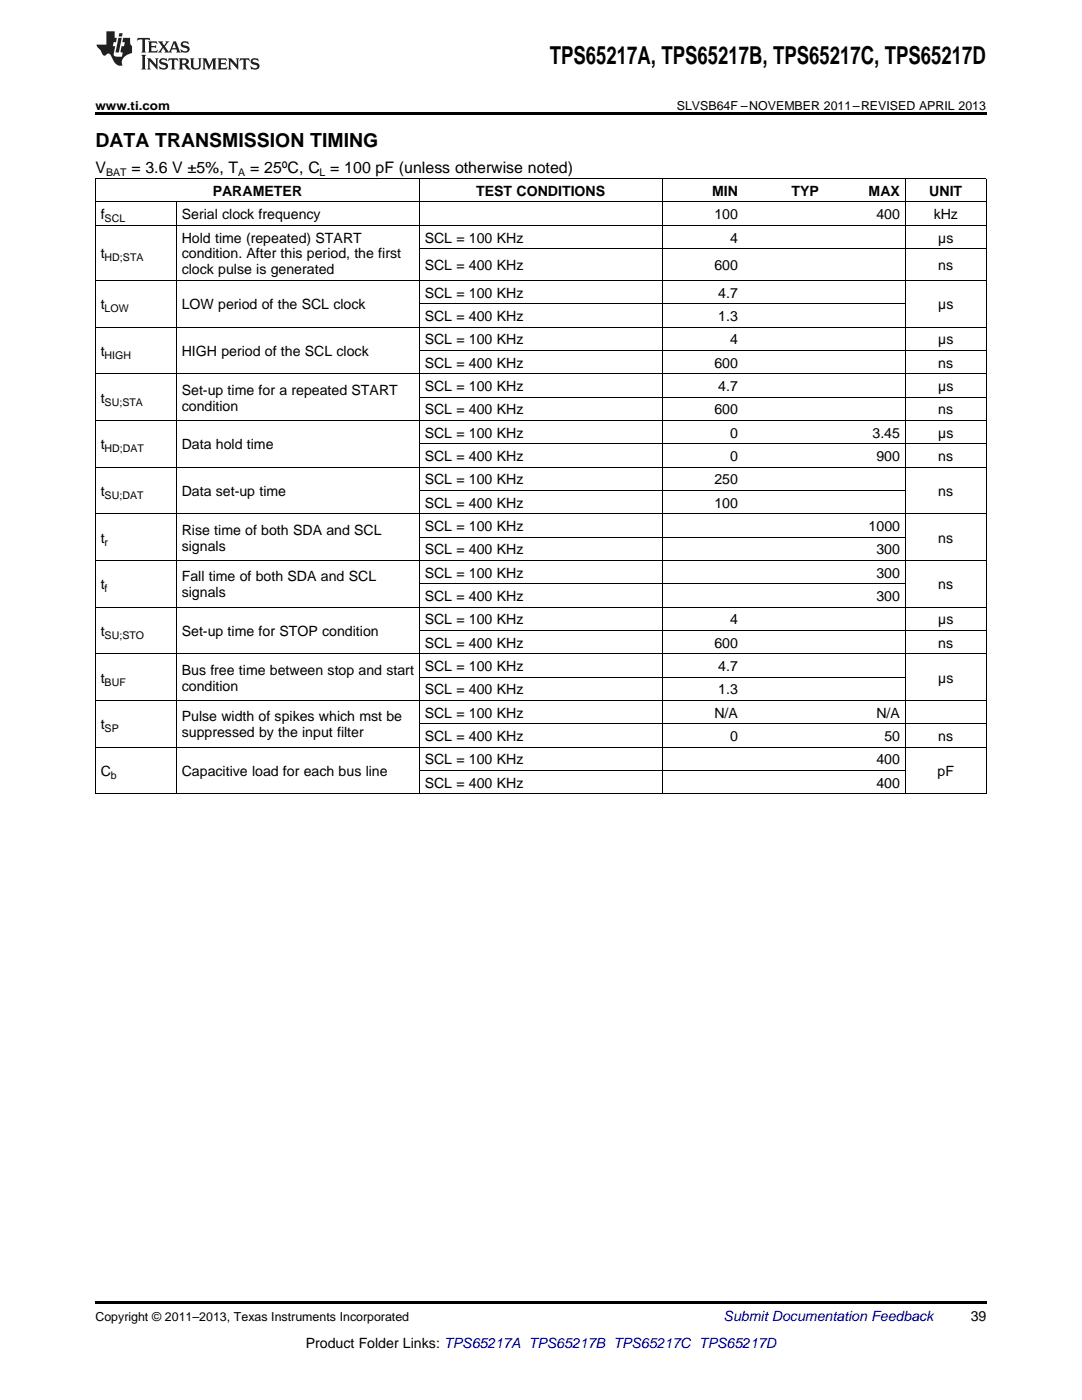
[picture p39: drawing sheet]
<svg xmlns="http://www.w3.org/2000/svg" width="216mm" height="279mm" viewBox="0 0 216 279" stroke-linecap="round" stroke-linejoin="round" font-family="sans-serif">
<defs><g id="words">
<text font-size="4.9" x="109.7" y="12.8">TPS65217A, TPS65217B, TPS65217C, TPS65217D</text>
<text font-size="3.9" x="19" y="29.3">DATA TRANSMISSION TIMING</text>
<g font-size="3.2">
<text x="19" y="34.4">V</text>
<text x="26.2" y="34.4">= 3.6 V ±5%, T</text>
<text x="49.9" y="34.4">= 25ºC, C = 100 pF (unless otherwise noted)</text>
</g>
<g font-size="2.8">
<text x="42.4" y="39.1">PARAMETER</text>
<text x="95" y="39.1">TEST CONDITIONS</text>
<text x="142.1" y="39.1">MIN</text>
<text x="157.9" y="39.1">TYP</text>
<text x="173.3" y="39.1">MAX</text>
<text x="185.4" y="39.1">UNIT</text>
<text x="20.1" y="43.7">f</text>
<text x="36.3" y="43.7">Serial clock frequency</text>
<text x="142.6" y="43.7">100</text>
<text x="174.9" y="43.7">400</text>
<text x="186.3" y="43.7">kHz</text>
<text x="20.1" y="51.6">t</text>
<text x="36.3" y="48.4">Hold time (repeated) START</text>
<text x="36.3" y="51.6">condition. After this period, the first</text>
<text x="84.7" y="48.4">SCL = 100 KHz</text>
<text x="84.7" y="53.9">SCL = 400 KHz</text>
<text x="142.6" y="53.9">600</text>
<text x="145.7" y="48.4">4</text>
<text x="187.2" y="48.4">µs</text>
<text x="187.2" y="53.9">ns</text>
<text x="36.3" y="54.8">clock pulse is generated</text>
<text x="84.7" y="59.4">SCL = 100 KHz</text>
<text x="143.3" y="59.4">4.7</text>
<text x="20.1" y="61.7">t</text>
<text x="36.3" y="61.7">LOW period of the SCL clock</text>
<text x="84.7" y="64.1">SCL = 400 KHz</text>
<text x="143.3" y="64.1">1.3</text>
<text x="187.2" y="61.7">µs</text>
<text x="20.1" y="71">t</text>
<text x="36.3" y="71">HIGH period of the SCL clock</text>
<text x="84.7" y="68.7">SCL = 100 KHz</text>
<text x="145.7" y="68.7">4</text>
<text x="187.2" y="68.7">µs</text>
<text x="84.7" y="73.4">SCL = 400 KHz</text>
<text x="142.6" y="73.4">600</text>
<text x="187.2" y="73.4">ns</text>
<text x="20.1" y="80.4">t</text>
<text x="36.3" y="78.8">Set-up time for a repeated START</text>
<text x="36.3" y="82">condition</text>
<text x="84.7" y="78">SCL = 100 KHz</text>
<text x="84.7" y="82.7">SCL = 400 KHz</text>
<text x="142.6" y="82.7">600</text>
<text x="143.3" y="78">4.7</text>
<text x="187.2" y="78">µs</text>
<text x="187.2" y="82.7">ns</text>
<text x="20.1" y="89.7">t</text>
<text x="36.3" y="89.7">Data hold time</text>
<text x="84.7" y="87.3">SCL = 100 KHz</text>
<text x="145.7" y="87.3">0</text>
<text x="174.1" y="87.3">3.45</text>
<text x="187.2" y="87.3">µs</text>
<text x="84.7" y="92">SCL = 400 KHz</text>
<text x="145.7" y="92">0</text>
<text x="174.9" y="92">900</text>
<text x="187.2" y="92">ns</text>
<text x="20.1" y="99">t</text>
<text x="36.3" y="99">Data set-up time</text>
<text x="84.7" y="96.7">SCL = 100 KHz</text>
<text x="84.7" y="101.3">SCL = 400 KHz</text>
<text x="142.6" y="96.7">250</text>
<text x="142.6" y="101.3">100</text>
<text x="187.2" y="99">ns</text>
<text x="36.3" y="106.7">Rise time of both SDA and SCL</text>
<text x="84.7" y="106">SCL = 100 KHz</text>
<text x="173.3" y="106">1000</text>
<text x="20.1" y="108.3">t</text>
<text x="36.3" y="109.9">signals</text>
<text x="84.7" y="110.6">SCL = 400 KHz</text>
<text x="174.9" y="110.6">300</text>
<text x="187.2" y="108.3">ns</text>
<text x="20.1" y="117.6">t</text>
<text x="36.3" y="116">Fall time of both SDA and SCL</text>
<text x="36.3" y="119.2">signals</text>
<text x="84.7" y="115.3">SCL = 100 KHz</text>
<text x="84.7" y="119.9">SCL = 400 KHz</text>
<text x="174.9" y="115.3">300</text>
<text x="174.9" y="119.9">300</text>
<text x="187.2" y="117.6">ns</text>
<text x="84.7" y="124.6">SCL = 100 KHz</text>
<text x="145.7" y="124.6">4</text>
<text x="187.2" y="124.6">µs</text>
<text x="20.1" y="126.9">t</text>
<text x="36.3" y="126.9">Set-up time for STOP condition</text>
<text x="84.7" y="129.3">SCL = 400 KHz</text>
<text x="142.6" y="129.3">600</text>
<text x="187.2" y="129.3">ns</text>
<text x="20.1" y="136.2">t</text>
<text x="36.3" y="134.7">Bus free time between stop and start</text>
<text x="36.3" y="137.8">condition</text>
<text x="84.7" y="133.9">SCL = 100 KHz</text>
<text x="143.3" y="133.9">4.7</text>
<text x="187.2" y="136.2">µs</text>
<text x="36.3" y="144">Pulse width of spikes which mst be</text>
<text x="84.7" y="138.6">SCL = 400 KHz</text>
<text x="84.7" y="143.2">SCL = 100 KHz</text>
<text x="142.6" y="143.2">N/A</text>
<text x="143.3" y="138.6">1.3</text>
<text x="174.9" y="143.2">N/A</text>
<text x="20.1" y="145.6">t</text>
<text x="36.3" y="147.1">suppressed by the input filter</text>
<text x="84.7" y="147.9">SCL = 400 KHz</text>
<text x="145.7" y="147.9">0</text>
<text x="176.5" y="147.9">50</text>
<text x="187.2" y="147.9">ns</text>
<text x="20.1" y="154.9">C</text>
<text x="36.3" y="154.9">Capacitive load for each bus line</text>
<text x="84.7" y="152.5">SCL = 100 KHz</text>
<text x="174.9" y="152.5">400</text>
<text x="187.1" y="154.9">pF</text>
<text x="84.7" y="157.2">SCL = 400 KHz</text>
<text x="174.9" y="157.2">400</text>
<text x="193.7" y="263.6">39</text>
<text x="61" y="269">Product Folder Links: TPS65217A TPS65217B TPS65217C TPS65217D</text>
</g>
<text font-size="2.8" fill="#0000c8" x="144.4" y="263.6">Submit Documentation Feedback</text>
<g font-size="2.5">
<text x="19" y="21.9">www.ti.com</text>
<text x="135" y="21.9">SLVSB64F –NOVEMBER 2011–REVISED APRIL 2013</text>
<text x="19" y="263.6">Copyright © 2011–2013, Texas Instruments Incorporated</text>
</g>
<g font-size="2.1">
<text x="21.2" y="35.1">BAT</text>
<text x="47.6" y="35.1">A</text>
<text x="63.8" y="35.1">L</text>
<text x="20.9" y="44.3">SCL</text>
<text x="20.9" y="52.1">HD;STA</text>
<text x="20.9" y="62.3">LOW</text>
<text x="20.9" y="71.6">HIGH</text>
<text x="20.9" y="80.9">SU;STA</text>
<text x="20.9" y="90.2">HD;DAT</text>
<text x="20.9" y="99.6">SU;DAT</text>
<text x="20.9" y="108.9">r</text>
<text x="20.9" y="118.2">f</text>
<text x="20.9" y="127.5">SU;STO</text>
<text x="20.9" y="136.8">BUF</text>
<text x="20.9" y="146.1">SP</text>
<text x="22.1" y="155.4">b</text>
</g>
</g></defs>
<path d="M19 22.5h177.8v.5h-177.8zM19 259.7h177.8v.5h-177.8z" fill="#000"/>
<g fill="none" stroke="#000" stroke-width=".2">
<path d="M19 35.6h177.8M19.1 35.7v122.8M83.6 35.7v122.8M132.1 35.7v122.8M180.6 35.7v122.8M196.8 35.7v122.8M19 56h177.8M19 45h177.8M19 40.3h177.8M35.2 40.4v118.1M83.7 49.6h113.1M19 74.6h177.8"/>
<path d="M19 65.3h177.8M83.7 79.3h113.1M83.7 69.9h113.1M83.7 60.6h97M19 93.2h177.8M19 83.9h177.8M83.7 97.9h97M83.7 88.6h113.1M19 111.8h177.8M19 102.5h177.8M83.7 116.5h97M83.7 107.2h97"/>
<path d="M19 139.8h177.8M19 130.5h177.8M19 121.2h177.8M83.7 135.1h97M83.7 125.8h113.1M19 158.4h177.8M19 149.1h177.8M83.7 153.8h97M83.7 144.4h113.1"/>
</g>
<g fill="#231f20">
<path d="M27.5 7.6l-.1 .5 .4-.2h.6v.1v2.1l-.2 .4h1l-.3-.4v-2.1l.1-.1h.5l.5 .2-.2-.5zM29.5 8.3l.2 .3v1.5l-.2 .4h1.8l.2-.6a1.04 1.04 0 0 1-1.3 .2v-.7h.6l.3 .2v-.6l-.3 .2h-.6v-.6l.8-.1 .4 .3-.2-.5zM31.5 8.3l.9 1.1-.9 1.1h.8l-.2-.2 .5-.7 .4 .7-.2 .2h1.5l-.1-.2 .1-.4h.9l.1 .4-.2 .2h1l-.3-.3-.7-1.9h-.5l-.9 2-.8-1 .9-1h-.8l.1 .3-.3 .5-.4-.6 .2-.2zM34.7 8.6l.4 1h-.7zM36.3 8.4a.63 .63 0 0 0-.2 .7 .63 .63 0 0 0 .6 .4l.6 .2 .1 .2a.75 .75 0 0 1-.7 .4 .75 .75 0 0 1-.6-.5l.1 .7 .1-.1a1.11 1.11 0 0 0 1.5-.6 1.13 1.13 0 0 0-1.2-.8l-.1-.4a1.04 1.04 0 0 1 1.2 .2l-.2-.5-.1 .1-.5-.2zM28.2 10.9l.2 .4v2.2l-.2 .4h1l-.3-.4v-2.2l.3-.4zM29.3 11.6l.3 .4v1.5l-.3 .4h.8l-.2-.4v-1.3l1.5 1.7v-1.9l.2-.4h-.7l.2 .4v.9l-1.1-1.3zM32 11.8a.62 .62 0 0 0-.2 .7 .62 .62 0 0 0 .6 .4l.6 .1 .1 .3a.76 .76 0 0 1-.7 .3 .76 .76 0 0 1-.6-.4l.1 .7 .1-.1a1.11 1.11 0 0 0 1.5-.6 1.13 1.13 0 0 0-1.2-.8l-.1-.4a1.04 1.04 0 0 1 1.2 .2l-.2-.6-.1 .1-.5-.1zM33.7 11.6l-.2 .6a.61 .61 0 0 1 .8-.3v1.6l-.2 .4h.9l-.2-.4v-1.6a.63 .63 0 0 1 .8 .3l-.2-.6zM35.6 11.6l.3 .4v1.5l-.3 .4h1l-.2-.2v-.8l.5 .2a.76 .76 0 0 0 1.2 .7l-1-1a.58 .58 0 0 0 .6-.5 .58 .58 0 0 0-.5-.6zM36.4 11.9h.1a.45 .45 0 0 1 .5 .1 .45 .45 0 0 1 .1 .5l-.7 .2zM37.9 11.6l.2 .2a2.17 2.17 0 0 0 .3 1.9 .99 .99 0 0 0 1.6-.6v-1.1l.2-.4h-.7l.2 .2a1.92 1.92 0 0 1-.2 1.8 .6 .6 0 0 1-.9-.5v-1.1l.2-.4zM40.4 11.6l.2 .4v1.5l-.2 .4h.7l-.2-.4v-1.4l.8 1.8 .8-1.8v1.4l-.2 .4h.9l-.2-.4v-1.5l.2-.4h-.8l-.6 1.5-.6-1.5zM43.4 11.6l.2 .4v1.5l-.2 .4h1.8l.2-.6a1.04 1.04 0 0 1-1.3 .1v-.6h.5l.4 .2v-.6l-.4 .2h-.5v-.7h.8l.3 .3-.1-.6zM45.5 11.6l.2 .4v1.5l-.2 .4h.7l-.2-.4v-1.3l1.5 1.7v-1.9l.2-.4h-.7l.2 .4v.9l-1.1-1.3zM47.9 11.6l-.1 .6a.61 .61 0 0 1 .8-.3v1.6l-.3 .4h1l-.3-.4 .1-1.6a.63 .63 0 0 1 .7 .3l-.1-.6zM50.2 11.8a.62 .62 0 0 0-.2 .7 .62 .62 0 0 0 .6 .4l.6 .1 .2 .3a.76 .76 0 0 1-.8 .3 .76 .76 0 0 1-.6-.4l.1 .7 .2-.1a1.11 1.11 0 0 0 1.5-.6 1.13 1.13 0 0 0-1.3-.8l-.1-.4a1.04 1.04 0 0 1 1.2 .2l-.1-.6-.2 .1-.5-.1z"/>
<path d="M21.2 6.3v2.6h-1.9l.1 .4 .7 .9a.91 .91 0 0 0 1 .8 .56 .56 0 0 1 .5-.3 .56 .56 0 0 1 .5 .3l.4 .8a1.53 1.53 0 0 0 1.9 1.2 1.54 1.54 0 0 1 1-2.1l.9-.3v-1.4a1.52 1.52 0 0 1-.3-1.6h-1.4l-.2 .8h.5l-.2 .8h-.4l-.2 1v.2l.4 .1-.2 .8a1.93 1.93 0 0 1-1.6-.3l.3-1.8h-.5l.2-.8h.4l.2-.8h-.4v-1.3zM23.6 7.6l-.6 2.9h.7l.6-2.9zM23.8 6.6l-.1 .7h.6l.2-.7z"/>
</g>
<use href="#words"/>
</svg>
